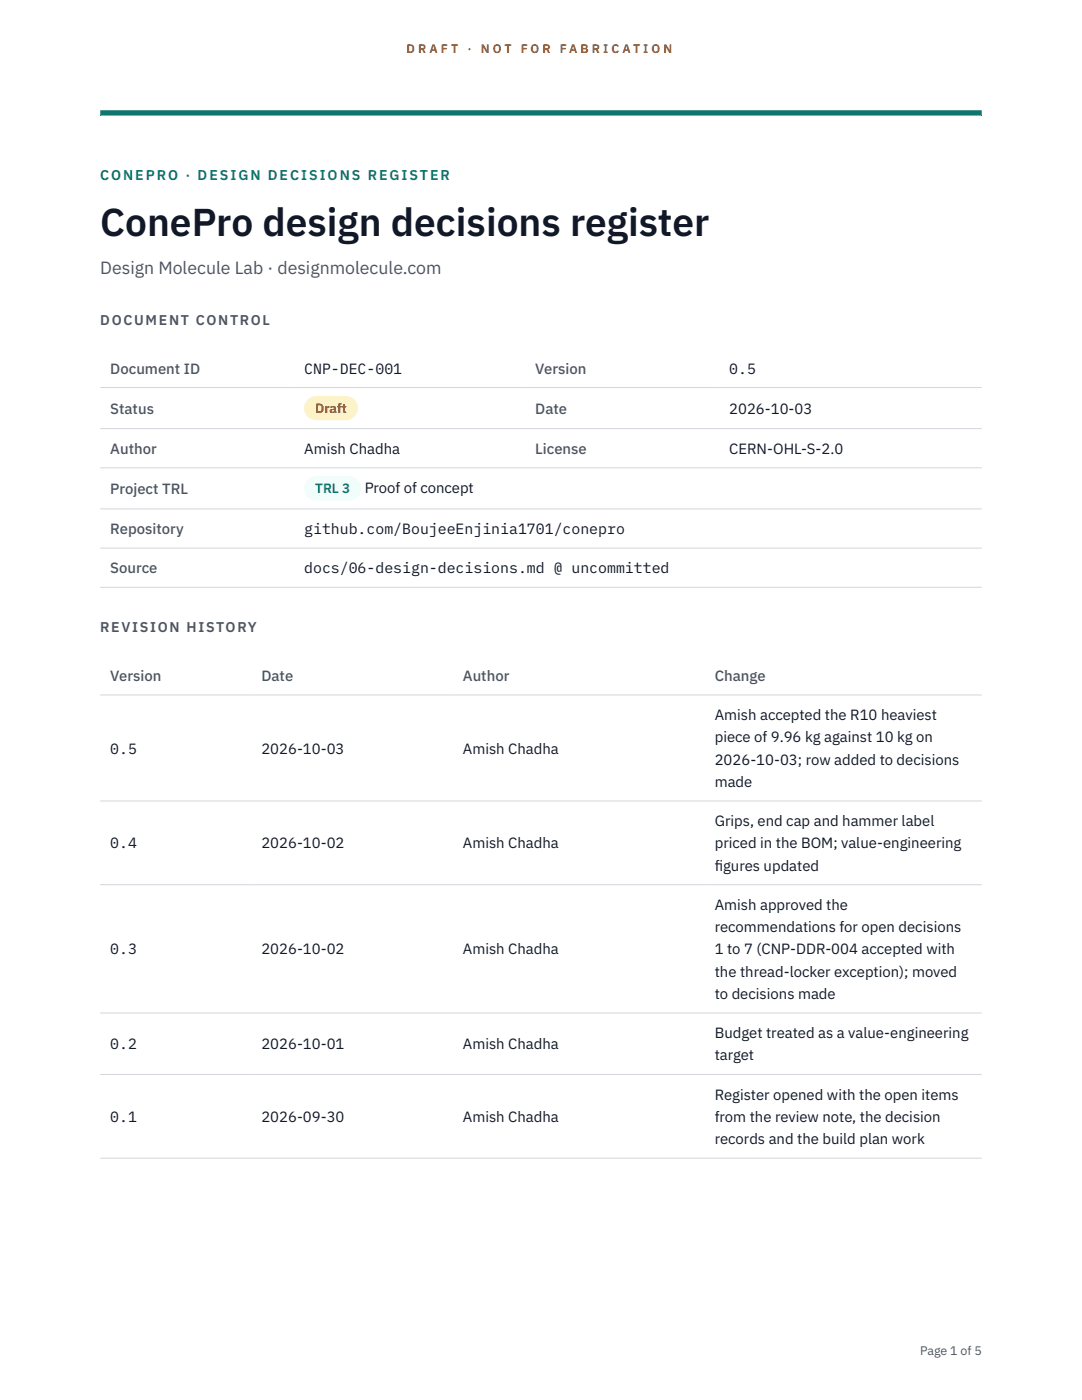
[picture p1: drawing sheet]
<svg xmlns="http://www.w3.org/2000/svg" width="216mm" height="279mm" viewBox="0 0 216 279" stroke-linecap="round" stroke-linejoin="round" font-family="sans-serif">
<defs><g id="words">
<text font-size="7.8" fill="#111827" x="20" y="47.1">ConePro design decisions register</text>
<text font-size="3.5" fill="#4b5563" x="20" y="54.6">Design Molecule Lab · designmolecule.com</text>
<g font-size="3" fill="#4b5563">
<text x="22" y="74.5">Document ID</text>
<text x="106.8" y="74.5">Version</text>
<text x="22" y="82.6">Status</text>
<text x="106.8" y="82.6">Date</text>
<text x="22" y="90.6">Author</text>
<text x="106.8" y="90.6">License</text>
<text x="22" y="98.6">Project TRL</text>
<text x="22" y="106.6">Repository</text>
<text x="22" y="114.4">Source</text>
<text x="22" y="135.9">Version</text>
<text x="52.2" y="135.9">Date</text>
<text x="92.4" y="135.9">Author</text>
<text x="142.6" y="135.9">Change</text>
</g>
<g font-size="3" fill="#111827">
<text x="60.7" y="74.5">CNP-DEC-001</text>
<text x="145.5" y="74.5">0.5</text>
<text x="145.5" y="82.6">2026-10-03</text>
<text x="60.7" y="90.6">Amish Chadha</text>
<text x="145.5" y="90.6">CERN-OHL-S-2.0</text>
<text x="72.8" y="98.5">Proof of concept</text>
<text x="60.7" y="106.6">github.com/BoujeeEnjinia1701/conepro</text>
<text x="60.7" y="114.4">docs/06-design-decisions.md @ uncommitted</text>
<text x="142.6" y="143.7">Amish accepted the R10 heaviest</text>
<text x="142.6" y="148.2">piece of 9.96 kg against 10 kg on</text>
<text x="22" y="150.4">0.5</text>
<text x="52.2" y="150.4">2026-10-03</text>
<text x="92.4" y="150.4">Amish Chadha</text>
<text x="142.6" y="152.6">2026-10-03; row added to decisions</text>
<text x="142.6" y="157.1">made</text>
<text x="142.6" y="164.9">Grips, end cap and hammer label</text>
<text x="22" y="169.3">0.4</text>
<text x="52.2" y="169.3">2026-10-02</text>
<text x="92.4" y="169.3">Amish Chadha</text>
<text x="142.6" y="169.3">priced in the BOM; value-engineering</text>
<text x="142.6" y="173.8">f</text>
<text x="142.6" y="173.8">igures updated</text>
<text x="142.6" y="181.6">Amish approved the</text>
<text x="22" y="190.5">0.3</text>
<text x="52.2" y="190.5">2026-10-02</text>
<text x="92.4" y="190.5">Amish Chadha</text>
<text x="142.6" y="186">recommendations for open decisions</text>
<text x="142.6" y="190.5">1 to 7 (CNP-DDR-004 accepted with</text>
<text x="142.6" y="194.9">the thread-locker exception); moved</text>
<text x="142.6" y="199.4">to decisions made</text>
<text x="22" y="209.4">0.2</text>
<text x="52.2" y="209.4">2026-10-01</text>
<text x="92.4" y="209.4">Amish Chadha</text>
<text x="142.6" y="207.2">Budget treated as a value-engineering</text>
<text x="142.6" y="211.6">target</text>
<text x="142.6" y="219.5">Register opened with the open items</text>
<text x="22" y="223.9">0.1</text>
<text x="52.2" y="223.9">2026-09-30</text>
<text x="92.4" y="223.9">Amish Chadha</text>
<text x="142.6" y="223.9">from the review note, the decision</text>
<text x="142.6" y="228.3">records and the build plan work</text>
</g>
<text font-size="2.8" fill="#0f766e" x="20" y="36">CONEPRO · DESIGN DECISIONS REGISTER</text>
<g font-size="2.8" fill="#4b5563">
<text x="20" y="64.8">DOCUMENT CONTROL</text>
<text x="20" y="126.2">REVISION HISTORY</text>
</g>
<text font-size="2.7" fill="#92400e" x="62.9" y="82.5">Draft</text>
<text font-size="2.7" fill="#0f766e" x="62.9" y="98.5">TRL 3</text>
<g font-size="2.5" fill="#b45309">
<text x="81.1" y="10.5">D R A F T</text>
<text x="93.3" y="10.5">·</text>
<text x="95.9" y="10.5">N O T</text>
<text x="103.9" y="10.5">F O R</text>
<text x="111.7" y="10.5">F A B R I C A T I O N</text>
</g>
<text font-size="2.5" fill="#4b5563" x="183.6" y="270.3">Page 1 of 5</text>
</g></defs>
<path d="M20 23.1h175.9zM20 22h175.9v1.1h-175.9z" fill-rule="evenodd" fill="#0f766e"/>
<path d="M20 77.3h175.9M20 85.5h175.9M20 93.4h175.9M20 101.6h175.9M20 109.4h175.9M20 117.2h175.9M20 138.7h175.9M20 159.9h175.9M20 176.6h175.9M20 202.2h175.9M20 214.4h175.9M20 231.1h175.9" fill="none" stroke="#d1d5db" stroke-width=".2"/>
<path d="M60.7 79h10.7v4.9h-10.7z" fill="#fef3c7"/>
<path d="M60.7 95.1h11.4v4.8h-11.4z" fill="#f0fdfa"/>
<use href="#words"/>
</svg>
